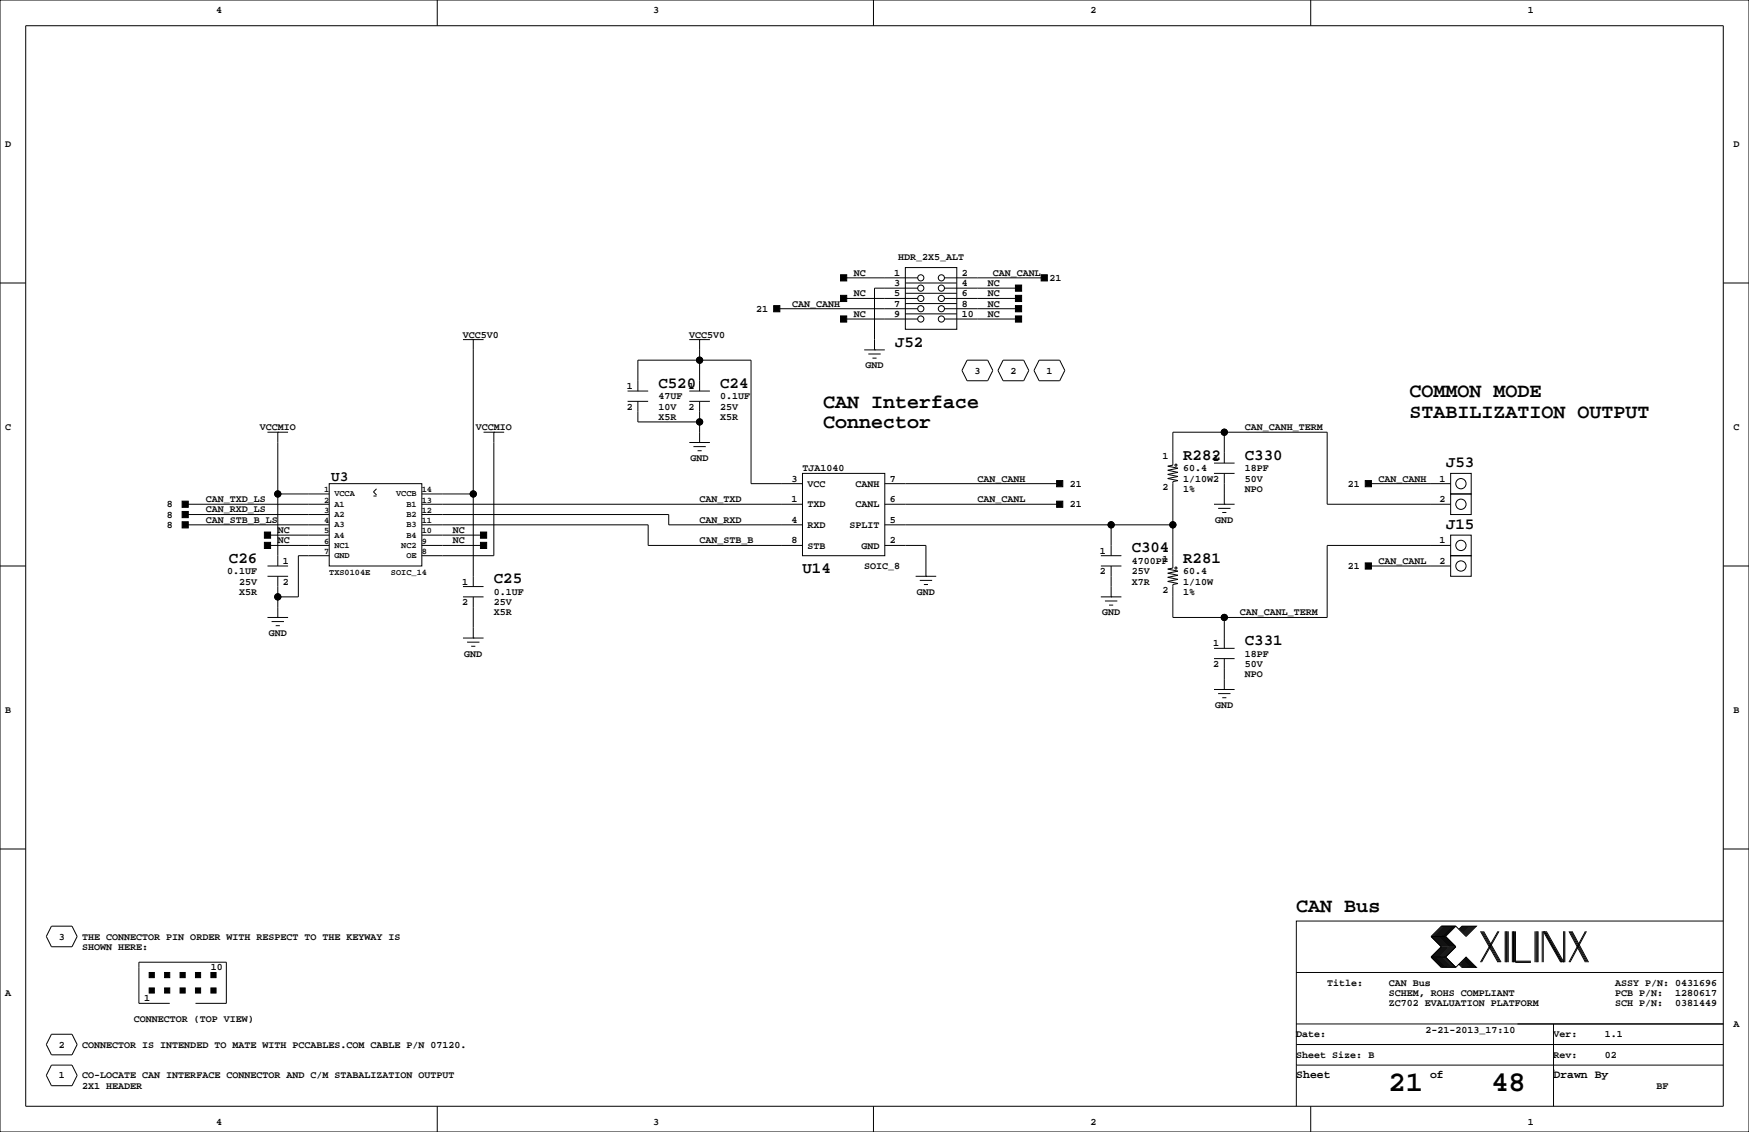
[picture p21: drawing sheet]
<svg xmlns="http://www.w3.org/2000/svg" width="432mm" height="279mm" viewBox="0 0 432 279" stroke-linecap="round" stroke-linejoin="round" font-family="sans-serif">
<defs><g id="words">
<g font-size="7.1">
<text x="342.8" y="269.3">21</text>
<text x="368.2" y="269.3">48</text>
</g>
<g font-size="4.9">
<text x="203.2" y="100.6">CAN Interface</text>
<text x="348" y="98.1">COMMON MODE</text>
<text x="203.2" y="105.7">Connector</text>
<text x="348" y="103.1">STABILIZATION OUTPUT</text>
<text x="320" y="225.1">CAN Bus</text>
</g>
<g font-size="3.9">
<text x="221" y="85.6">J52</text>
<text x="162.6" y="95.7">C520</text>
<text x="177.8" y="95.7">C24</text>
<text x="292.1" y="113.5">R282</text>
<text x="307.3" y="113.5">C330</text>
<text x="357" y="115.3">J53</text>
<text x="357" y="130.5">J15</text>
<text x="279.4" y="136.4">C304</text>
<text x="56.5" y="138.9">C26</text>
<text x="121.9" y="144">C25</text>
<text x="198.1" y="141.4">U14</text>
<text x="292.1" y="138.9">R281</text>
<text x="307.3" y="159.2">C331</text>
</g>
<text font-size="3.5" x="81.8" y="118.7">U3</text>
<g font-size="2.8">
<text x="320" y="266.1">Sheet</text>
<text x="353.1" y="266.1">of</text>
<text x="383.5" y="266.1">Drawn By</text>
</g>
<g font-size="2.5">
<text x="53.3" y="3.3">4</text>
<text x="161.3" y="3.3">3</text>
<text x="269.2" y="3.3">2</text>
<text x="377.2" y="3.3">1</text>
<text x="1.3" y="36.3">D</text>
<text x="428" y="36.3">D</text>
<text x="221.7" y="64.3">HDR_2X5_ALT</text>
<text x="210.8" y="68.1">NC</text>
<text x="220.8" y="68.1">1</text>
<text x="220.8" y="70.6">3</text>
<text x="237.5" y="68.1">2</text>
<text x="237.5" y="70.6">4</text>
<text x="243.8" y="70.6">NC</text>
<text x="245.1" y="68.1">CAN_CANL</text>
<text x="259.1" y="69.3">21</text>
<text x="186.7" y="77">21</text>
<text x="195.6" y="75.7">CAN_CANH</text>
<text x="210.8" y="73.2">NC</text>
<text x="220.8" y="73.2">5</text>
<text x="220.8" y="75.7">7</text>
<text x="237.5" y="73.2">6</text>
<text x="237.5" y="75.7">8</text>
<text x="243.8" y="75.7">NC</text>
<text x="243.8" y="73.2">NC</text>
<text x="114.3" y="83.3">VCC5V0</text>
<text x="170.2" y="83.3">VCC5V0</text>
<text x="210.8" y="78.2">NC</text>
<text x="220.8" y="78.2">9</text>
<text x="237.5" y="78.2">10</text>
<text x="243.8" y="78.2">NC</text>
<text x="213.7" y="90.9">GND</text>
<text x="240.6" y="92.2">3</text>
<text x="249.4" y="92.2">2</text>
<text x="258.3" y="92.2">1</text>
<text x="154.7" y="96">1</text>
<text x="154.7" y="101.1">2</text>
<text x="162.6" y="98.6">47UF</text>
<text x="162.6" y="101.1">10V</text>
<text x="170" y="96">1</text>
<text x="170" y="101.1">2</text>
<text x="177.8" y="98.6">0.1UF</text>
<text x="177.8" y="101.1">25V</text>
<text x="1.3" y="106.2">C</text>
<text x="64.1" y="106.2">VCCMIO</text>
<text x="117.5" y="106.2">VCCMIO</text>
<text x="162.6" y="103.6">X5R</text>
<text x="177.8" y="103.6">X5R</text>
<text x="307.3" y="106.2">CAN_CANH_TERM</text>
<text x="428" y="106.2">C</text>
<text x="170.5" y="113.8">GND</text>
<text x="287" y="113.4">1</text>
<text x="299.5" y="113.8">1</text>
<text x="195.4" y="118.9">3</text>
<text x="198.1" y="116.3">TJA1040</text>
<text x="219.7" y="118.9">7</text>
<text x="241.3" y="118.9">CAN_CANH</text>
<text x="292.1" y="118.9">1/10W2</text>
<text x="292.1" y="116.3">60.4</text>
<text x="307.3" y="116.3">18PF</text>
<text x="307.3" y="118.9">50V</text>
<text x="340.4" y="118.9">CAN_CANH</text>
<text x="355.4" y="118.9">1</text>
<text x="41.2" y="125.2">8</text>
<text x="50.8" y="124">CAN_TXD_LS</text>
<text x="172.7" y="124">CAN_TXD</text>
<text x="195.4" y="124">1</text>
<text x="199.4" y="120.1">VCC</text>
<text x="199.4" y="125.2">TXD</text>
<text x="211.2" y="120.1">CANH</text>
<text x="211.2" y="125.2">CANL</text>
<text x="219.7" y="124">6</text>
<text x="241.3" y="124">CAN_CANL</text>
<text x="264.2" y="120.1">21</text>
<text x="264.2" y="125.2">21</text>
<text x="287" y="121">2</text>
<text x="292.1" y="121.4">1%</text>
<text x="307.3" y="121.4">NPO</text>
<text x="332.7" y="120.1">21</text>
<text x="355.4" y="124">2</text>
<text x="41.2" y="127.8">8</text>
<text x="41.2" y="130.3">8</text>
<text x="50.8" y="126.5">CAN_RXD_LS</text>
<text x="50.8" y="129">CAN_STB_B_LS</text>
<text x="68.6" y="131.6">NC</text>
<text x="111.8" y="131.6">NC</text>
<text x="172.7" y="129">CAN_RXD</text>
<text x="195.4" y="129">4</text>
<text x="199.4" y="130.3">RXD</text>
<text x="209.8" y="130.3">SPLIT</text>
<text x="219.7" y="129">5</text>
<text x="300" y="129">GND</text>
<text x="68.6" y="134.1">NC</text>
<text x="111.8" y="134.1">NC</text>
<text x="172.7" y="134.1">CAN_STB_B</text>
<text x="195.4" y="134.1">8</text>
<text x="199.4" y="135.4">STB</text>
<text x="212.7" y="135.4">GND</text>
<text x="219.7" y="134.1">2</text>
<text x="271.6" y="136.7">1</text>
<text x="355.4" y="134.1">1</text>
<text x="56.1" y="141.7">0.1UF</text>
<text x="69.8" y="139.2">1</text>
<text x="213.4" y="140.5">SOIC_8</text>
<text x="271.6" y="141.7">2</text>
<text x="279.4" y="139.2">4700PF</text>
<text x="279.4" y="141.7">25V</text>
<text x="287" y="138.8">1</text>
<text x="292.1" y="141.7">60.4</text>
<text x="332.7" y="140.5">21</text>
<text x="340.4" y="139.2">CAN_CANL</text>
<text x="355.4" y="139.2">2</text>
<text x="59.1" y="144.3">25V</text>
<text x="59.1" y="146.8">X5R</text>
<text x="69.8" y="144.3">2</text>
<text x="114.1" y="149.4">2</text>
<text x="114.1" y="144.3">1</text>
<text x="121.9" y="149.4">25V</text>
<text x="121.9" y="146.8">0.1UF</text>
<text x="226.4" y="146.8">GND</text>
<text x="279.4" y="144.3">X7R</text>
<text x="287" y="146.4">2</text>
<text x="292.1" y="144.3">1/10W</text>
<text x="292.1" y="146.8">1%</text>
<text x="121.9" y="151.9">X5R</text>
<text x="272.1" y="151.9">GND</text>
<text x="306.1" y="151.9">CAN_CANL_TERM</text>
<text x="66.4" y="157">GND</text>
<text x="299.5" y="159.5">1</text>
<text x="114.6" y="162.1">GND</text>
<text x="299.5" y="164.6">2</text>
<text x="307.3" y="167.1">NPO</text>
<text x="307.3" y="164.6">50V</text>
<text x="307.3" y="162.1">18PF</text>
<text x="1.3" y="176">B</text>
<text x="300" y="174.8">GND</text>
<text x="428" y="176">B</text>
<text x="14.5" y="231.9">3</text>
<text x="20.3" y="231.9">THE CONNECTOR PIN ORDER WITH RESPECT TO THE KEYWAY IS</text>
<text x="20.3" y="234.4">SHOWN HERE:</text>
<text x="52.1" y="239.5">10</text>
<text x="1.3" y="245.9">A</text>
<text x="327.7" y="243.3">Title:</text>
<text x="342.9" y="245.9">SCHEM, ROHS COMPLIANT</text>
<text x="342.9" y="243.3">CAN Bus</text>
<text x="398.8" y="245.9">PCB P/N:</text>
<text x="398.8" y="243.3">ASSY P/N: 0431696</text>
<text x="413.6" y="245.9">1280617</text>
<text x="35.6" y="247.1">1</text>
<text x="342.9" y="248.4">ZC702 EVALUATION PLATFORM</text>
<text x="398.8" y="248.4">SCH P/N:</text>
<text x="413.6" y="248.4">0381449</text>
<text x="33" y="252.2">CONNECTOR (TOP VIEW)</text>
<text x="320" y="256">Date:</text>
<text x="351.9" y="255">2-21-2013_17:10</text>
<text x="383.5" y="256">Ver:</text>
<text x="396.2" y="256">1.1</text>
<text x="428" y="253.5">A</text>
<text x="14.5" y="258.6">2</text>
<text x="20.3" y="258.6">CONNECTOR IS INTENDED TO MATE WITH PCCABLES.COM CABLE P/N 07120.</text>
<text x="320" y="261.1">Sheet Size: B</text>
<text x="383.5" y="261.1">Rev:</text>
<text x="396.2" y="261.1">02</text>
<text x="14.5" y="266.2">1</text>
<text x="20.3" y="268.7">2X1 HEADER</text>
<text x="20.3" y="266.2">CO-LOCATE CAN INTERFACE CONNECTOR AND C/M STABALIZATION OUTPUT</text>
<text x="408.9" y="268.7">BF</text>
<text x="53.3" y="277.6">4</text>
<text x="161.3" y="277.6">3</text>
<text x="269.2" y="277.6">2</text>
<text x="377.2" y="277.6">1</text>
</g>
<g font-size="2.1">
<text x="80" y="121.5">1</text>
<text x="80" y="124">2</text>
<text x="82.5" y="122.5">VCCA</text>
<text x="82.5" y="125.1">A1</text>
<text x="97.8" y="122.5">VCCB</text>
<text x="100.3" y="125.1">B1</text>
<text x="104.1" y="121.5">14</text>
<text x="104.1" y="124">13</text>
<text x="80" y="126.6">3</text>
<text x="80" y="129.1">4</text>
<text x="80" y="131.6">5</text>
<text x="82.5" y="127.6">A2</text>
<text x="82.5" y="130.1">A3</text>
<text x="100.3" y="127.6">B2</text>
<text x="100.3" y="130.1">B3</text>
<text x="104.1" y="126.6">12</text>
<text x="104.1" y="129.1">11</text>
<text x="104.1" y="131.6">10</text>
<text x="80" y="136.7">7</text>
<text x="80" y="134.2">6</text>
<text x="82.5" y="132.7">A4</text>
<text x="82.5" y="137.8">GND</text>
<text x="82.5" y="135.2">NC1</text>
<text x="99.1" y="135.2">NC2</text>
<text x="100.3" y="137.8">OE</text>
<text x="100.3" y="132.7">B4</text>
<text x="104.1" y="134.2">9</text>
<text x="104.1" y="136.7">8</text>
<text x="81.3" y="141.8">TXS0104E</text>
<text x="96.5" y="141.8">SOIC_14</text>
</g>
</g></defs>
<g fill="none" stroke="#000" stroke-width=".25">
<path d="M0 0h431.8v279.4h-431.8zM6.3 6.4h419.1v266.6h-419.1zM107.9 0v6.4M215.6 0v6.4M323.6 0v6.4M0 69.8h6.3M191.8 76.2h34.8M208.3 78.7h18.3M208.3 73.7h18.3M208.3 68.6h18.3M223.5 66h12.7v15.3h-12.7zM223.5 69.8h12.7"/>
<path d="M223.5 77.5h12.7M223.5 74.9h12.7M223.5 72.4h12.7M226.6 71.1h-10.7v15.3M233.2 78.7h18.3M233.2 73.7h18.3M233.2 68.6h24.6M233.2 76.2h18.3M233.2 71.1h18.3M425.4 69.8h6.4M114.3 83.8h5.1M116.8 83.8h.1"/>
<path d="M116.8 83.8v61M154.9 99.1h5.1M154.9 96.5h5.1M157.5 96.5v-7.6h27.9v30.5h12.7M157.5 99.1v5h15.2M170.2 83.8h5.1M170.2 99.1h5.1M170.2 96.5h5.1M172.7 83.8h.1M172.7 83.8v12.7M172.7 99.1v10.1M213.4 86.4h5"/>
<path d="M214.4 87.4h3M215.4 88.4h1M215.9 86.4h.1M238.8 88.9h5l1.3 2.5-1.3 2.6h-5l-1.3-2.6zM247.6 88.9h5.1l1.3 2.5-1.3 2.6h-5.1l-1.2-2.6zM256.5 88.9h5.1l1.3 2.5-1.3 2.6h-5.1l-1.2-2.6zM66 106.7h5.1M68.6 106.7h.1M68.6 106.7v33M81.3 119.4h22.8v20.3h-22.8zM119.4 106.7h5.1M121.9 106.7h.1"/>
<path d="M121.9 106.7v30.5h-17.8M170.2 109.2h5.1M171.2 110.2h3M172.2 111.3h1M172.7 109.2h.1M198.1 116.8h20.3v20.4h-20.3zM218.4 119.4h43.2M299.7 116.8h5.1M299.7 114.3h5.1M302.3 106.7v7.6M302.3 116.8v7.7M337.8 119.4h20.3"/>
<path d="M358.1 116.8h5.1v5.1h-5.1zM0 139.7h6.3M45.7 124.5h35.6M45.7 127h35.6M45.7 129.5h35.6M66 134.6h15.3M66 132.1h15.3M66 139.7h5.1M68.6 121.9h12.7M81.3 137.2h-7.6v10.1h-5.1M92.2 122.4h.8M93 120.7l-.8 .7 .8 .8"/>
<path d="M104.1 124.5h94M104.1 134.6h15.3M104.1 129.5h55.9v5.1h38.1M104.1 132.1h15.3M104.1 121.9h12.7M104.1 127h61v2.5h33M218.4 124.5h43.2M218.4 134.6h10.2v7.6M218.4 129.5h71.2M271.8 139.7h5.1M271.8 137.2h5.1M274.3 129.5v7.7"/>
<path d="M274.3 139.7v7.6M299.7 124.5h5.1M300.7 125.5h3.1M301.8 126.5h1M302.3 124.5h.1M337.8 139.7h20.3M358.1 121.9h5.1v5.1h-5.1zM358.1 132.1h5.1v5.1h-5.1zM358.1 137.2h5.1v5h-5.1zM358.1 124.5h-30.4v-17.8h-38.1v8.1l-1.3 .3 2.5 .5-2.5 .5 2.5 .5-2.5 .5 2.5 .5-2.5 .5 2.5 .5-1.2 .3v21.3l-1.3 .3 2.5 .5-2.5 .5 2.5 .5-2.5 .5 2.5 .5-2.5 .5 2.5 .5-1.2 .3v8.1h38.1v-17.8h30.4M425.4 139.7h6.4M66 142.2h5.1"/>
<path d="M66 152.4h5.1M67.1 153.4h3M68.1 154.4h1M68.6 152.4h.1M68.6 142.2v10.2M114.3 157.5h5.1M114.3 147.3h5.1M114.3 144.8h5.1M115.3 158.5h3.1M116.3 159.5h1M116.8 157.5h.1M116.8 147.3v10.2"/>
<path d="M226.1 142.2h5M227.1 143.3h3M228.1 144.3h1M228.6 142.2h.1M271.8 147.3h5.1M272.8 148.3h3M273.8 149.4h1M274.3 147.3h.1M302.3 152.4v7.6M299.7 162.6h5.1M299.7 160h5.1M299.7 170.2h5.1"/>
<path d="M300.7 171.2h3.1M301.8 172.2h1M302.3 170.2h.1M302.3 162.6v7.6M0 209.5h6.3M425.4 209.5h6.4M12.7 228.6h5.1l1.2 2.5-1.2 2.6h-5.1l-1.3-2.6zM353.3 236.2l2.6 2.6h3.5M353.3 231.1l2.6 2.6-2.6 2.5M353.3 236.2h3.6M353.3 231.1h3.6M356.1 228.6l-2.5 2.5 2.5 2.6-2.5 2.5 2.5 2.6"/>
<path d="M356.4 228.6l-2.6 2.5 2.6 2.6-2.6 2.5 2.6 2.6M356.6 228.6l-2.5 2.5 2.5 2.6-2.5 2.5 2.5 2.6M356.9 228.6l-2.6 2.5 2.6 2.6-2.6 2.5 2.6 2.6M356.9 231.1l2.5 2.6-2.5 2.5M356.9 236.2l2.5 2.6M357.1 228.6l-2.5 2.5 2.5 2.6-2.5 2.5 2.5 2.6M357.4 228.6l-2.6 2.5 2.6 2.6-2.6 2.5 2.6 2.6M357.6 228.6l-2.5 2.5 2.5 2.6-2.5 2.5 2.5 2.6M357.9 228.6l-2.6 2.5 2.6 2.6-2.6 2.5 2.6 2.6M358.1 228.6l-2.5 2.5 2.5 2.6-2.5 2.5 2.5 2.6M358.4 228.6l-2.5 2.5 2.5 2.6-2.5 2.5 2.5 2.6M358.6 228.6l-2.5 2.5 2.5 2.6-2.5 2.5 2.5 2.6"/>
<path d="M358.9 228.6l-2.5 2.5 2.5 2.6-2.5 2.5 2.5 2.6M359.2 228.6l-2.6 2.5 2.6 2.6-2.6 2.5 2.6 2.6M359.4 228.6l2.5 2.5 2.6-2.5h-3.6l-.7 .8M359.4 228.6h-3.5l-2.6 2.5M359.4 228.6l-2.5 2.5M360.2 238l.7 .8h3.6l-2.6-2.6-2.5 2.6M360.4 237.7l1 1.1M360.4 238l.8 .8M360.7 237.5l1.2 1.3M360.7 237.7l1 1.1M360.9 237.2l1.6 1.6M360.9 237.5l1.3 1.3"/>
<path d="M361.2 237l1.8 1.8M361.2 237.2l1.5 1.6M361.2 228.6l-.8 .8M361.4 236.7l2.1 2.1M361.4 237l1.8 1.8M361.4 228.6l-1 1M361.7 236.5l2.3 2.3M361.7 236.7l2 2.1M361.7 228.6l-1 1M361.9 236.5l2.3 2.3M361.9 228.6l-1.2 1.3M362.2 228.6l-1.3 1.3"/>
<path d="M362.5 228.6l-1.6 1.5M362.7 228.6l-1.5 1.5M363 228.6l-1.8 1.8M363.2 228.6l-1.8 1.8M363.5 228.6l-2.1 2M363.7 228.6l-2 2M364 228.6l-2.3 2.3M364.2 228.6l-2.3 2.3M365.5 229.9l4.3 7.6M365.8 229.9l4.3 7.6M366 229.9l4.3 7.6M366.3 229.9l4.3 7.6"/>
<path d="M369.8 229.9l-4.3 7.6M370.1 229.9l-4.3 7.6M371.6 229.9v7.6M371.9 229.9v7.6M372.1 229.9v7.6M372.4 229.9v7.6M373.4 229.9v7.6M373.6 229.9v7.6M373.9 229.9v7.6M374.1 229.9v7.6h3.9M374.1 237.2h3.9M379 229.9v7.6"/>
<path d="M379.2 229.9v7.6M379.5 229.9v7.6M379.7 229.9v7.6M380.7 229.9v7.6M381 237.5v-7.6l4.3 7.6M381.3 229.9l4.3 7.6M381.5 229.9l4.3 7.6M381.8 229.9l4.3 7.6v-7.6M386.3 229.9v7.6M387.3 229.9l4.1 7.6M387.6 229.9l4.1 7.6M387.9 229.9l4 7.6"/>
<path d="M388.1 229.9l4.1 7.6M391.4 229.9l-4.1 7.6M391.7 229.9l-4.1 7.6M425.4 227.3h-105.4v35.6M12.7 255.3h5.1l1.2 2.5-1.2 2.5h-5.1l-1.3-2.5zM41.9 247.6h-7.6v-10.1h21.6v10.1h-7.6M320 257.8h105.4M320 252.7h105.4M320 240h105.4M383.5 252.7v20.3M12.7 262.9h5.1l1.2 2.5-1.2 2.6h-5.1l-1.3-2.6zM107.9 273v6.4"/>
<path d="M215.6 273v6.4M320 262.9h105.4M320 262.9v10.1M323.6 273v6.4M383.5 264.2h.1"/>
<circle cx="227.3" cy="78.7" r=".76"/>
<circle cx="227.3" cy="73.7" r=".76"/>
<circle cx="227.3" cy="68.6" r=".76"/>
<circle cx="227.3" cy="71.1" r=".76"/>
<circle cx="227.3" cy="76.2" r=".76"/>
<circle cx="232.4" cy="78.7" r=".76"/>
<circle cx="232.4" cy="73.7" r=".76"/>
<circle cx="232.4" cy="68.6" r=".76"/>
<circle cx="232.4" cy="71.1" r=".76"/>
<circle cx="232.4" cy="76.2" r=".76"/>
<circle cx="172.7" cy="88.9" r=".76"/>
<circle cx="172.7" cy="104.1" r=".76"/>
<circle cx="290.3" cy="114.8" r=".25"/>
<circle cx="302.3" cy="106.7" r=".76"/>
<circle cx="360.7" cy="119.4" r="1.27"/>
<circle cx="68.6" cy="121.9" r=".76"/>
<circle cx="116.8" cy="121.9" r=".76"/>
<circle cx="274.3" cy="129.5" r=".76"/>
<circle cx="289.6" cy="129.5" r=".76"/>
<circle cx="360.7" cy="139.7" r="1.27"/>
<circle cx="360.7" cy="134.6" r="1.27"/>
<circle cx="360.7" cy="124.5" r="1.27"/>
<circle cx="68.6" cy="147.3" r=".76"/>
<circle cx="290.3" cy="140.2" r=".25"/>
<circle cx="302.3" cy="152.4" r=".76"/>
</g>
<g fill="#000" stroke="#000" stroke-width=".25">
<path d="M191 75.4h1.5v1.6h-1.5z" fill-rule="evenodd"/>
<path d="M207.5 78h1.5v1.5h-1.5z" fill-rule="evenodd"/>
<path d="M207.5 72.9h1.5v1.5h-1.5z" fill-rule="evenodd"/>
<path d="M207.5 67.8h1.5v1.5h-1.5z" fill-rule="evenodd"/>
<path d="M250.7 72.9h1.5v1.5h-1.5z" fill-rule="evenodd"/>
<path d="M250.7 75.4h1.5v1.6h-1.5z" fill-rule="evenodd"/>
<path d="M250.7 78h1.5v1.5h-1.5z" fill-rule="evenodd"/>
<path d="M250.7 70.4h1.5v1.5h-1.5z" fill-rule="evenodd"/>
<path d="M257 67.8h1.6v1.5h-1.6z" fill-rule="evenodd"/>
<path d="M45 128.8h1.5v1.5h-1.5z" fill-rule="evenodd"/>
<path d="M45 126.2h1.5v1.6h-1.5z" fill-rule="evenodd"/>
<path d="M45 123.7h1.5v1.5h-1.5z" fill-rule="evenodd"/>
<path d="M65.3 133.9h1.5v1.5h-1.5z" fill-rule="evenodd"/>
<path d="M65.3 131.3h1.5v1.5h-1.5z" fill-rule="evenodd"/>
<path d="M118.6 131.3h1.5v1.5h-1.5z" fill-rule="evenodd"/>
<path d="M118.6 133.9h1.5v1.5h-1.5z" fill-rule="evenodd"/>
<path d="M260.9 123.7h1.5v1.5h-1.5z" fill-rule="evenodd"/>
<path d="M260.9 118.6h1.5v1.5h-1.5z" fill-rule="evenodd"/>
<path d="M337.1 118.6h1.5v1.5h-1.5z" fill-rule="evenodd"/>
<path d="M337.1 138.9h1.5v1.6h-1.5z" fill-rule="evenodd"/>
<path d="M36.8 240h1.3v1.3h-1.3z" fill-rule="evenodd"/>
<path d="M36.8 243.8h1.3v1.3h-1.3z" fill-rule="evenodd"/>
<path d="M40.6 243.8h1.3v1.3h-1.3z" fill-rule="evenodd"/>
<path d="M40.6 240h1.3v1.3h-1.3z" fill-rule="evenodd"/>
<path d="M44.4 240h1.3v1.3h-1.3z" fill-rule="evenodd"/>
<path d="M44.4 243.8h1.3v1.3h-1.3z" fill-rule="evenodd"/>
<path d="M48.3 240h1.2v1.3h-1.2z" fill-rule="evenodd"/>
<path d="M48.3 243.8h1.2v1.3h-1.2z" fill-rule="evenodd"/>
<path d="M52.1 243.8h1.2v1.3h-1.2z" fill-rule="evenodd"/>
<path d="M52.1 240h1.2v1.3h-1.2z" fill-rule="evenodd"/>
<circle cx="172.7" cy="88.9" r=".76"/>
<circle cx="172.7" cy="104.1" r=".76"/>
<circle cx="302.3" cy="106.7" r=".76"/>
<circle cx="68.6" cy="121.9" r=".76"/>
<circle cx="116.8" cy="121.9" r=".76"/>
<circle cx="274.3" cy="129.5" r=".76"/>
<circle cx="289.6" cy="129.5" r=".76"/>
<circle cx="68.6" cy="147.3" r=".76"/>
<circle cx="302.3" cy="152.4" r=".76"/>
</g>
<use href="#words"/>
</svg>
